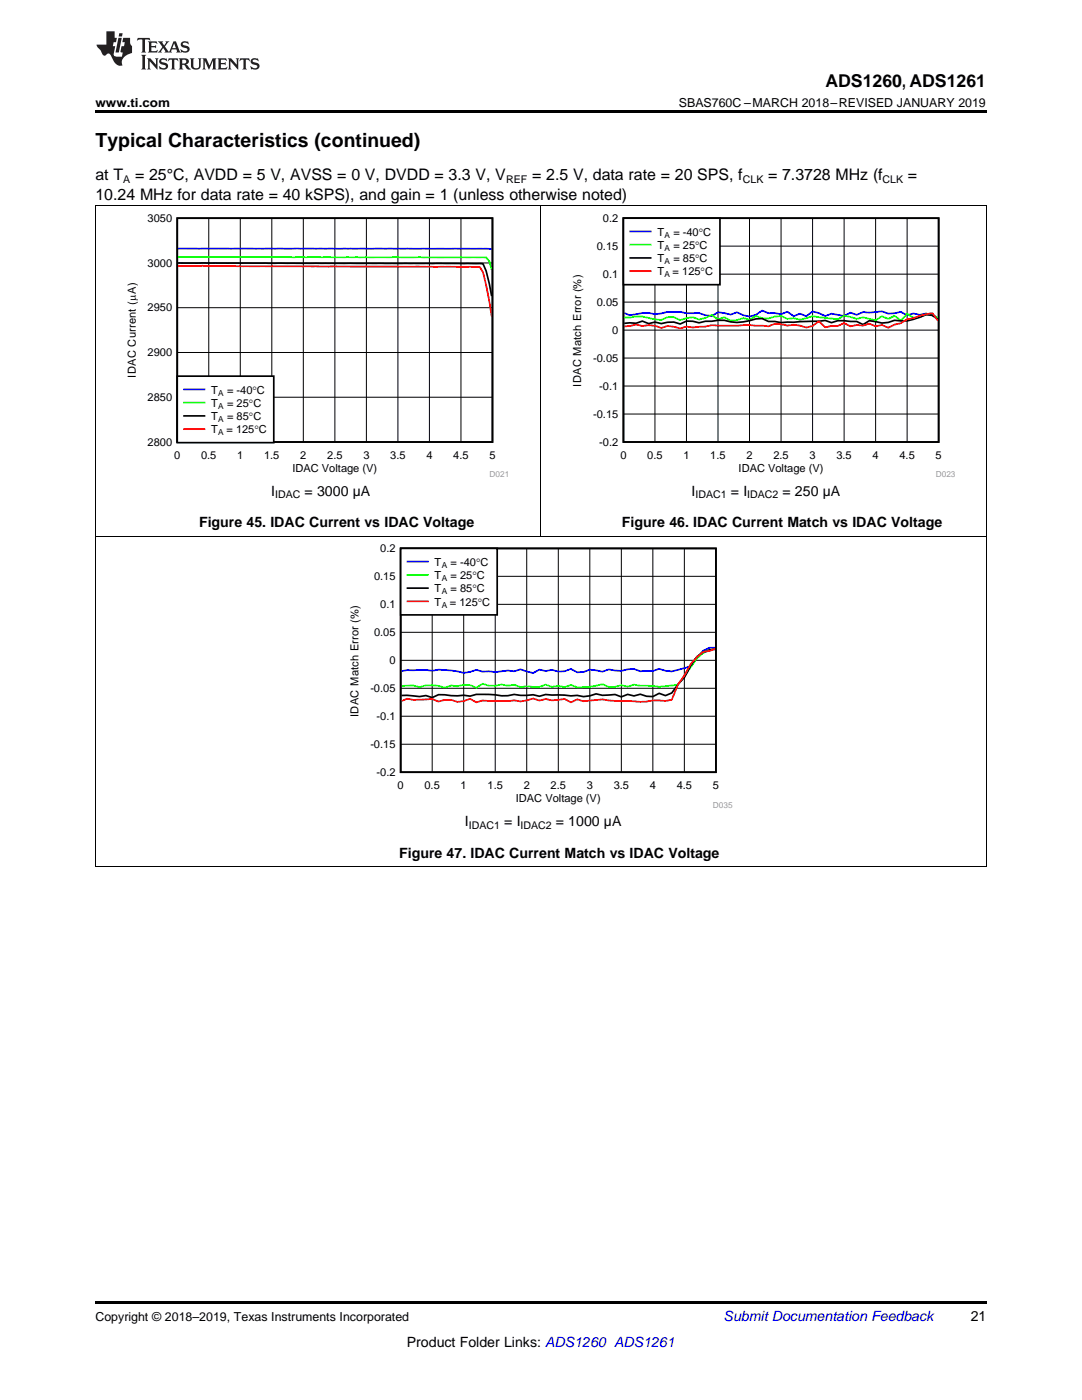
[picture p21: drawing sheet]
<svg xmlns="http://www.w3.org/2000/svg" width="216mm" height="279mm" viewBox="0 0 216 279" stroke-linecap="round" stroke-linejoin="round" font-family="sans-serif">
<defs><g id="words">
<text font-size="3.9" x="19" y="29.3">Typical Characteristics (continued)</text>
<text font-size="3.5" x="164.7" y="17.3">ADS1260, ADS1261</text>
<g font-size="3.2">
<text x="19" y="36">at T</text>
<text x="27" y="36">= 25°C, AVDD = 5 V, AVSS = 0 V, DVDD = 3.3 V, V</text>
<text x="106.2" y="36">= 2.5 V, data rate = 20 SPS, f</text>
<text x="153.3" y="36">= 7.3728 MHz (f</text>
<text x="181.2" y="36">=</text>
<text x="19" y="39.9">10.24 MHz for data rate = 40 kSPS), and gain = 1 (unless otherwise noted)</text>
</g>
<g font-size="2.8">
<text x="54.1" y="98.9">I</text>
<text x="60.8" y="98.9">= 3000 µA</text>
<text x="138" y="98.9">I</text>
<text x="145.8" y="98.9">= I</text>
<text x="156.1" y="98.9">= 250 µA</text>
<text x="39.7" y="105.3">Figure 45. IDAC Current vs IDAC Voltage</text>
<text x="124.1" y="105.3">Figure 46. IDAC Current Match vs IDAC Voltage</text>
<text x="92.8" y="164.8">I</text>
<text x="100.6" y="164.8">= I</text>
<text x="110.9" y="164.8">= 1000 µA</text>
<text x="79.7" y="171.2">Figure 47. IDAC Current Match vs IDAC Voltage</text>
<text x="193.7" y="263.6">21</text>
<text x="81.2" y="268.9">Product Folder Links: ADS1260 ADS1261</text>
</g>
<text font-size="2.8" fill="#0000c8" x="144.4" y="263.6">Submit Documentation Feedback</text>
<g font-size="2.5">
<text x="19" y="21.4">www.ti.com</text>
<text x="135.5" y="21.4">SBAS760C –MARCH 2018–REVISED JANUARY 2019</text>
<text x="19" y="263.6">Copyright © 2018–2019, Texas Instruments Incorporated</text>
</g>
<g font-size="2.2">
<text x="29.4" y="44.3">3050</text>
<text x="120.3" y="44.3">0.2</text>
<text x="131.2" y="47">T</text>
<text x="134.4" y="47">= -40qC</text>
<text x="29.4" y="53.2">3000</text>
<text x="119.1" y="49.9">0.15</text>
<text x="131.2" y="49.7">T</text>
<text x="131.2" y="52.3">T</text>
<text x="134.4" y="49.7">= 25qC</text>
<text x="134.4" y="52.3">= 85qC</text>
<text x="120.3" y="55.5">0.1</text>
<text x="131.2" y="54.9">T</text>
<text x="134.2" y="54.9">= 125qC</text>
<text x="29.4" y="62.2">2950</text>
<text x="119.1" y="61.1">0.05</text>
<text x="29.4" y="71.1">2900</text>
<text x="122.2" y="66.6">0</text>
<text x="27.1" y="75.3" transform="rotate(-90 27.1 75.3)">IDAC Current (PA)</text>
<text x="116" y="77.1" transform="rotate(-90 116 77.1)">IDAC Match Error (%)</text>
<text x="118.3" y="72.2">-0.05</text>
<text x="119.6" y="77.8">-0.1</text>
<text x="29.4" y="80">2850</text>
<text x="42.2" y="78.5">T</text>
<text x="42.2" y="81.2">T</text>
<text x="42.2" y="83.8">T</text>
<text x="45.3" y="78.5">= -40qC</text>
<text x="45.3" y="81.2">= 25qC</text>
<text x="45.3" y="83.8">= 85qC</text>
<text x="118.3" y="83.4">-0.15</text>
<text x="29.4" y="89">2800</text>
<text x="42.2" y="86.5">T</text>
<text x="45.2" y="86.5">= 125qC</text>
<text x="119.6" y="89">-0.2</text>
<text x="34.8" y="91.6">0</text>
<text x="40.1" y="91.6">0.5</text>
<text x="47.3" y="91.6">1</text>
<text x="52.7" y="91.6">1.5</text>
<text x="58.4" y="94.3">IDAC Voltage (V)</text>
<text x="59.9" y="91.6">2</text>
<text x="65.3" y="91.6">2.5</text>
<text x="72.5" y="91.6">3</text>
<text x="77.9" y="91.6">3.5</text>
<text x="85.1" y="91.6">4</text>
<text x="90.4" y="91.6">4.5</text>
<text x="97.7" y="91.6">5</text>
<text x="123.8" y="91.6">0</text>
<text x="129.2" y="91.6">0.5</text>
<text x="136.4" y="91.6">1</text>
<text x="141.7" y="91.6">1.5</text>
<text x="147.4" y="94.3">IDAC Voltage (V)</text>
<text x="148.9" y="91.6">2</text>
<text x="154.3" y="91.6">2.5</text>
<text x="161.5" y="91.6">3</text>
<text x="166.9" y="91.6">3.5</text>
<text x="174.1" y="91.6">4</text>
<text x="179.5" y="91.6">4.5</text>
<text x="186.7" y="91.6">5</text>
<text x="75.9" y="110.2">0.2</text>
<text x="86.7" y="112.9">T</text>
<text x="89.9" y="112.9">= -40qC</text>
<text x="74.6" y="115.8">0.15</text>
<text x="86.7" y="115.6">T</text>
<text x="86.7" y="118.2">T</text>
<text x="89.9" y="115.6">= 25qC</text>
<text x="89.9" y="118.2">= 85qC</text>
<text x="75.9" y="121.4">0.1</text>
<text x="86.7" y="120.8">T</text>
<text x="89.8" y="120.8">= 125qC</text>
<text x="74.6" y="127">0.05</text>
<text x="77.7" y="132.5">0</text>
<text x="71.5" y="143" transform="rotate(-90 71.5 143)">IDAC Match Error (%)</text>
<text x="73.9" y="138.1">-0.05</text>
<text x="75.1" y="143.7">-0.1</text>
<text x="73.9" y="149.3">-0.15</text>
<text x="75.1" y="154.9">-0.2</text>
<text x="79.3" y="157.5">0</text>
<text x="84.7" y="157.5">0.5</text>
<text x="91.9" y="157.5">1</text>
<text x="97.3" y="157.5">1.5</text>
<text x="102.9" y="160.2">IDAC Voltage (V)</text>
<text x="104.5" y="157.5">2</text>
<text x="109.9" y="157.5">2.5</text>
<text x="117.1" y="157.5">3</text>
<text x="122.5" y="157.5">3.5</text>
<text x="129.7" y="157.5">4</text>
<text x="135" y="157.5">4.5</text>
<text x="142.2" y="157.5">5</text>
</g>
<g font-size="2.1">
<text x="24.6" y="36.6">A</text>
<text x="101" y="36.6">REF</text>
<text x="148.2" y="36.6">CLK</text>
<text x="176.1" y="36.6">CLK</text>
<text x="54.9" y="99.5">IDAC</text>
<text x="138.8" y="99.5">IDAC1</text>
<text x="149.1" y="99.5">IDAC2</text>
<text x="93.6" y="165.4">IDAC1</text>
<text x="103.9" y="165.4">IDAC2</text>
</g>
<g font-size="1.7">
<text x="132.6" y="47.4">A</text>
<text x="132.6" y="50">A</text>
<text x="132.6" y="52.7">A</text>
<text x="132.6" y="55.3">A</text>
<text x="43.6" y="78.9">A</text>
<text x="43.6" y="81.6">A</text>
<text x="43.6" y="84.2">A</text>
<text x="43.6" y="86.9">A</text>
<text x="88.1" y="113.3">A</text>
<text x="88.1" y="115.9">A</text>
<text x="88.1" y="118.6">A</text>
<text x="88.1" y="121.2">A</text>
</g>
<g font-size="1.7" fill="#999">
<text x="97.7" y="95.3">D021</text>
<text x="186.7" y="95.3">D023</text>
<text x="142.3" y="161.2">D035</text>
</g>
</g></defs>
<path d="M19 259.7h177.8v.5h-177.8z" fill="#000"/>
<g fill="none" stroke="#000" stroke-width=".2">
<path d="M19.1 107v65.9M79.9 115h63M86.2 109.4v44.7M92.5 109.4v44.7M98.8 109.4v44.7M105.1 109.4v44.7M111.4 109.4v44.7M117.7 109.4v44.7M124 109.4v44.7M130.3 109.4v44.7M136.6 109.4v44.7M196.8 107v65.9"/>
<path d="M79.9 137.4h63M79.9 131.8h63M79.9 126.2h63M79.9 120.6h63M79.9 148.5h63M79.9 142.9h63M19 172.9h177.8"/>
</g>
<path d="M79.9 109.4h62.9v44.7h-62.9zM142.7 129.6a5.3 5.3 0 0 0-4.9 3.3l-1.2 2.3-1.3 1.4-1.3 1.7-1.2 .5-1.3-.4-1.2 .6h-1.3l-1.2-.5-1.3 .4-1.3-.3-1.2 .5-1.3-.5-2.5 .2-1.3-.3-1.2 .4-1.3 .1-1.2-.2-1.3 .1-5-.3-1.3 .4-1.2-.3-2.5 .1-1.3-.2-1.3 .2-1.2 .1-2.5-.3h-2.6l-1.2 .3-1.3-.1-1.2 .1-3.8-.3-1.3 .6-1.2-.4-1.3 .2-2.5-.2h-1.1" fill="none" stroke="#000" stroke-width=".34"/>
<path d="M142.7 129.3h-1.1l-1.3 .5-1.2 1.4-1.3 1.8-3.8 1-1.2-.1-1.3-.4-1.2 .4-2.5 .1-1.3-.5-1.3 .1-1.2 .3-2.5-.3-1.3 .4-2.5-.4-1.3 .5-1.2 .1-1.3-.7-1.2 .5h-1.3l-1.3-.3-1.2 .2-1.3-.3-1.2 .7-2.5-.7-1.3 .4-1.3-.2-2.5 .3-1.2-.1h-1.3l-1.3-.3-1.2 .4-1.3 .2a20.6 20.6 0 0 0-5-.7l-1.3 .3-1.2-.2h-3.8l-1.1 .2" fill="none" stroke="#00f" stroke-width=".34"/>
<path d="M142.7 129.5a6.3 6.3 0 0 0-4.9 3.7l-2.5 3.4-3.8 .5-1.2-.2h-2.5l-1.3-.3-1.3 .4-1.2-.2-1.3 .3h-1.2l-1.3-.5a14.4 14.4 0 0 1-5 .6l-1.3-.5-1.2 .4-1.3-.2-1.3 .2-1.2-.5-1.3 .5-2.5-.1-1.2 .1-1.3-.4-1.3 .1-1.2-.2-1.3 .3h-1.2l-1.3-.5-1.3 .9-1.2-.6h-1.3l-1.2 .3-1.3-.2-1.2 .4a7.8 7.8 0 0 0-5.1-.1l-1.2-.3-2.4 .1" fill="none" stroke="#0f0" stroke-width=".34"/>
<path d="M142.7 129.5l-1.1 .4-1.3 .2-1.2 1-1.3 1.4-1.2 2.3-1.3 1.8-1.3 3.1-1.2 .2-2.5-.1a13.6 13.6 0 0 1-5.1 .1h-2.5l-2.5-.3-3.8 .4-1.2-.4-1.3 .6-1.2-.7-2.6 .3-1.2-.3-1.3 .3-1.2-.4-2.5 .6-1.3-.2-1.3 .1-5-.1-1.3 .4-1.2-.7-1.3 .4-1.2 .2-1.3-.4h-1.2l-1.3 .3-1.3-.5a18.3 18.3 0 0 1-5-.1l-1.1 .5" fill="none" stroke="#f00" stroke-width=".34"/>
<path d="M79.9 109.4h19.3v13.3h-19.3z" fill-rule="evenodd" fill="#fff"/>
<path d="M35.4 43.5h62.9v44.7h-62.9zM35.5 52.5l60.9 .1 .6 1.5 1.1 5M79.9 109.4h19.3v13.3h-19.3zM81.3 117.4h4.1" fill="none" stroke="#000" stroke-width=".34"/>
<path d="M35.5 49.6l62.6 .1M81.3 112.1h4.1" fill="none" stroke="#00f" stroke-width=".34"/>
<path d="M35.5 51.3h60.9l.6 .1 .6 .8 .5 1.6M81.3 114.7h4.1" fill="none" stroke="#0f0" stroke-width=".34"/>
<path d="M35.5 53l60.3 .3 .6 1 .6 2.6 1.1 6.2M81.3 120h4.1" fill="none" stroke="#f00" stroke-width=".34"/>
<g fill="none" stroke="#000" stroke-width=".2">
<path d="M19.1 41.1v65.9M35.4 52.5h62.9M41.7 43.5v44.7M47.9 43.5v44.7M54.2 43.5v44.7M60.5 43.5v44.7M66.8 43.5v44.7M73.1 43.5v44.7M79.4 43.5v44.7M85.7 43.5v44.7M92 43.5v44.7M107.9 41.1v65.9"/>
<path d="M196.8 41.1v65.9M35.4 79.3h62.9M35.4 70.3h62.9M35.4 61.4h62.9M19 107h177.8"/>
</g>
<path d="M35.4 75.1h19.2v13.2h-19.2z" fill-rule="evenodd" fill="#fff"/>
<path d="M124.4 43.5h62.9v44.7h-62.9zM35.4 75.1h19.2v13.2h-19.2zM187.1 63.7l-1.1-.8-1.2-.1a10.5 10.5 0 0 1-6.3 1.1l-1.3 .5-1.2 .1-2.5-.5-1.3 .8-1.3-.6-2.5-.2h-1.2l-1.3 .4-1.2-.4-1.3 .1-7.5 .3-1.3-.2h-1.3l-1.2-.6h-1.3a10.2 10.2 0 0 1-6.3 .3l-3.7 .2-1.3 .3-1.3-.3h-1.2l-1.3 .6-1.2-.4h-1.3l-1.2 .3-1.3-.3-1.3 .3-1.2-.5-1.3 .4h-2.3M36.7 83h4.1" fill="none" stroke="#000" stroke-width=".34"/>
<path d="M36.7 77.7h4.1M124.6 62.5l1.1 .4 2.5-.4 1.2-.1 1.3 .3 2.5-.5h2.5l1.3 .3h2.5l1.3 .4 1.2 .2 1.3-.8 2.5 .5 1.2-.5 1.3 .6 1.3 .3 1.2-.4 1.3-.8 1.2 .5h1.3l1.3 .2 1.2-.5 1.3 .9 1.2-.5 1.3 .5 1.2-.9 1.3 .3 1.3 .6 1.2-.5 2.5 .5 1.3-.7 1.2 .4 1.3-.5 1.3 .1 2.5-.3 1.2 .5 2.6-.4 1.2 .7 1.3-.3 1.2 .2 1.3-.2 1.2 .3 1.1 .7" fill="none" stroke="#00f" stroke-width=".34"/>
<path d="M124.6 63.4h1.1a8.2 8.2 0 0 1 5 .4h1.3l1.2-.5h1.3l1.2 .6 2.5-.6 1.3 .5 1.3-.3 1.2-.7 1.3 1 1.2-.5 1.3 .7 1.2-.1 1.3-.4 1.3 .3 1.2-.7 1.3 .4 1.2 .1 1.3-.4 1.3-.1 1.2 .5 1.3-.1 1.2 .3 2.5-.7 5.1 .6 1.2-.7 2.5 .6 1.3-.3 2.5 .6 1.3-.8 1.2 .5 1.3-.6 1.3 1 1.2-1.4 1.3 .8 1.2-.1 1.3-.5 1.2-.1 1.1 .8M36.7 80.4h4.1" fill="none" stroke="#0f0" stroke-width=".34"/>
<path d="M187.1 64l-1.1-1.5-5 1.2-1.2 .8-1.3 .3-1.3 .6-1.2-.5-1.3 .2-1.2-.5-1.3 .4-1.3-.1-1.2 .2-1.3-.6-1.2 .6h-1.3l-1.2 .2-1.3-1.2-1.3 1-1.2 .3-1.3-.4-1.2-.2-1.3 .2-2.5-.4-1.3 .5-3.7-.2-2.6 .1-5-.1-1.2 .3-2.6 .2-1.2-.2-1.3 .4-2.5-.5-1.2 .4-1.3-.5-1.3-.1-1.2 .2-1.3-.3-2.3 .3M36.7 85.7h4.1" fill="none" stroke="#f00" stroke-width=".34"/>
<g fill="none" stroke="#000" stroke-width=".2">
<path d="M124.4 54.7h62.9M124.4 49.1h62.9M130.7 43.5v44.7M137 43.5v44.7M143.3 43.5v44.7M149.6 43.5v44.7M155.9 43.5v44.7M162.1 43.5v44.7M168.4 43.5v44.7M174.7 43.5v44.7M181 43.5v44.7M124.4 77h62.9"/>
<path d="M124.4 71.5h62.9M124.4 65.9h62.9M124.4 60.3h62.9M124.4 82.6h62.9"/>
</g>
<path d="M124.4 43.5h19.3v13.3h-19.3z" fill-rule="evenodd" fill="#fff"/>
<path d="M124.4 43.5h19.3v13.3h-19.3zM125.8 51.5h4" fill="none" stroke="#000" stroke-width=".34"/>
<path d="M125.8 46.2h4" fill="none" stroke="#00f" stroke-width=".34"/>
<path d="M125.8 48.8h4" fill="none" stroke="#0f0" stroke-width=".34"/>
<path d="M125.8 54.1h4" fill="none" stroke="#f00" stroke-width=".34"/>
<path d="M19 41.1h177.8" fill="none" stroke="#000" stroke-width=".2"/>
<path d="M19 22h177.8v.5h-177.8z" fill="#000"/>
<g fill="#231f20">
<path d="M27.5 7.6l-.1 .5 .4-.2h.6v.1v2.1l-.2 .4h1l-.3-.4v-2.1l.1-.1h.5l.5 .2-.2-.5zM29.5 8.3l.2 .3v1.5l-.2 .4h1.8l.2-.6a1.04 1.04 0 0 1-1.3 .2v-.7h.6l.3 .2v-.6l-.3 .2h-.6v-.6l.8-.1 .4 .3-.2-.5zM31.5 8.3l.9 1.1-.9 1.1h.8l-.2-.2 .5-.7 .4 .7-.2 .2h1.5l-.1-.2 .1-.4h.9l.1 .4-.2 .2h1l-.3-.3-.7-1.9h-.5l-.9 2-.8-1 .9-1h-.8l.1 .3-.3 .5-.4-.6 .2-.2zM34.7 8.6l.4 1h-.7zM36.3 8.4a.63 .63 0 0 0-.2 .7 .63 .63 0 0 0 .6 .4l.6 .2 .1 .2a.75 .75 0 0 1-.7 .4 .75 .75 0 0 1-.6-.5l.1 .7 .1-.1a1.11 1.11 0 0 0 1.5-.6 1.13 1.13 0 0 0-1.2-.8l-.1-.4a1.04 1.04 0 0 1 1.2 .2l-.2-.5-.1 .1-.5-.2zM28.2 10.9l.2 .4v2.2l-.2 .4h1l-.3-.4v-2.2l.3-.4zM29.3 11.6l.3 .4v1.5l-.3 .4h.8l-.2-.4v-1.3l1.5 1.7v-1.9l.2-.4h-.7l.2 .4v.9l-1.1-1.3zM32 11.8a.62 .62 0 0 0-.2 .7 .62 .62 0 0 0 .6 .4l.6 .1 .1 .3a.76 .76 0 0 1-.7 .3 .76 .76 0 0 1-.6-.4l.1 .7 .1-.1a1.11 1.11 0 0 0 1.5-.6 1.13 1.13 0 0 0-1.2-.8l-.1-.4a1.04 1.04 0 0 1 1.2 .2l-.2-.6-.1 .1-.5-.1zM33.7 11.6l-.2 .6a.61 .61 0 0 1 .8-.3v1.6l-.2 .4h.9l-.2-.4v-1.6a.63 .63 0 0 1 .8 .3l-.2-.6zM35.6 11.6l.3 .4v1.5l-.3 .4h1l-.2-.2v-.8l.5 .2a.76 .76 0 0 0 1.2 .7l-1-1a.58 .58 0 0 0 .6-.5 .58 .58 0 0 0-.5-.6zM36.4 11.9h.1a.45 .45 0 0 1 .5 .1 .45 .45 0 0 1 .1 .5l-.7 .2zM37.9 11.6l.2 .2a2.17 2.17 0 0 0 .3 1.9 .99 .99 0 0 0 1.6-.6v-1.1l.2-.4h-.7l.2 .2a1.92 1.92 0 0 1-.2 1.8 .6 .6 0 0 1-.9-.5v-1.1l.2-.4zM40.4 11.6l.2 .4v1.5l-.2 .4h.7l-.2-.4v-1.4l.8 1.8 .8-1.8v1.4l-.2 .4h.9l-.2-.4v-1.5l.2-.4h-.8l-.6 1.5-.6-1.5zM43.4 11.6l.2 .4v1.5l-.2 .4h1.8l.2-.6a1.04 1.04 0 0 1-1.3 .1v-.6h.5l.4 .2v-.6l-.4 .2h-.5v-.7h.8l.3 .3-.1-.6zM45.5 11.6l.2 .4v1.5l-.2 .4h.7l-.2-.4v-1.3l1.5 1.7v-1.9l.2-.4h-.7l.2 .4v.9l-1.1-1.3zM47.9 11.6l-.1 .6a.61 .61 0 0 1 .8-.3v1.6l-.3 .4h1l-.3-.4 .1-1.6a.63 .63 0 0 1 .7 .3l-.1-.6zM50.2 11.8a.62 .62 0 0 0-.2 .7 .62 .62 0 0 0 .6 .4l.6 .1 .2 .3a.76 .76 0 0 1-.8 .3 .76 .76 0 0 1-.6-.4l.1 .7 .2-.1a1.11 1.11 0 0 0 1.5-.6 1.13 1.13 0 0 0-1.3-.8l-.1-.4a1.04 1.04 0 0 1 1.2 .2l-.1-.6-.2 .1-.5-.1z"/>
<path d="M21.2 6.3v2.6h-1.9l.1 .4 .7 .9a.91 .91 0 0 0 1 .8 .56 .56 0 0 1 .5-.3 .56 .56 0 0 1 .5 .3l.4 .8a1.53 1.53 0 0 0 1.9 1.2 1.54 1.54 0 0 1 1-2.1l.9-.3v-1.4a1.52 1.52 0 0 1-.3-1.6h-1.4l-.2 .8h.5l-.2 .8h-.4l-.2 1v.2l.4 .1-.2 .8a1.93 1.93 0 0 1-1.6-.3l.3-1.8h-.5l.2-.8h.4l.2-.8h-.4v-1.3zM23.6 7.6l-.6 2.9h.7l.6-2.9zM23.8 6.6l-.1 .7h.6l.2-.7z"/>
</g>
<use href="#words"/>
</svg>
